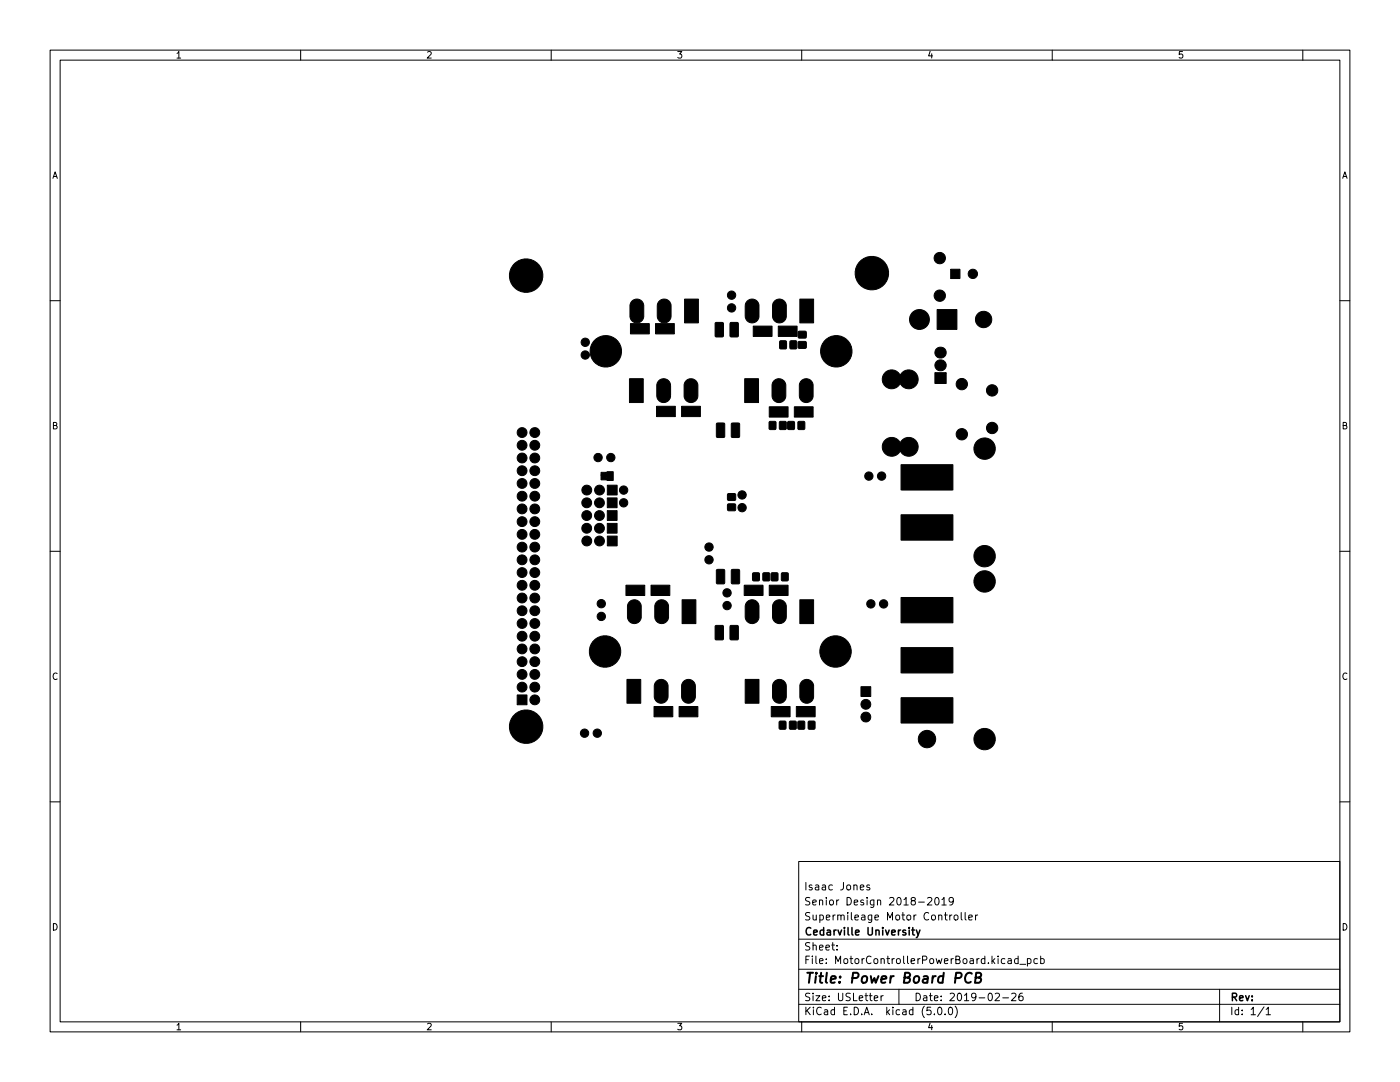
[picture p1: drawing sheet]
<svg xmlns="http://www.w3.org/2000/svg" width="279mm" height="216mm" viewBox="0 0 279 216" stroke-linecap="round" stroke-linejoin="round" font-family="sans-serif">
<defs><g id="words">
<text font-size="2.8" x="160.4" y="196.2">Title: Power Board PCB</text>
<g font-size="2.1">
<text x="160.4" y="177.6">Isaac Jones</text>
<text x="160.4" y="183.6">Supermileage Motor Controller</text>
<text x="160.4" y="180.6">Senior Design 2018-2019</text>
<text x="160.4" y="189.7">Sheet:</text>
<text x="160.4" y="186.7">Cedarville University</text>
<text x="160.4" y="192.4">File: MotorControllerPowerBoard.kicad_pcb</text>
<text x="160.4" y="202.5">KiCad E.D.A. kicad (5.0.0)</text>
<text x="160.4" y="199.7">Size: USLetter</text>
<text x="182.4" y="199.7">Date: 2019-02-26</text>
<text x="245.4" y="199.7">Rev:</text>
<text x="245.4" y="202.5">Id: 1/1</text>
</g>
<g font-size="1.8">
<text x="35" y="11.6">1</text>
<text x="85" y="11.6">2</text>
<text x="135" y="11.6">3</text>
<text x="185" y="11.6">4</text>
<text x="235" y="11.6">5</text>
<text x="10.3" y="35.6">A</text>
<text x="267.7" y="35.6">A</text>
<text x="10.3" y="85.7">B</text>
<text x="267.7" y="85.7">B</text>
<text x="10.3" y="135.6">C</text>
<text x="267.7" y="135.6">C</text>
<text x="10.3" y="185.7">D</text>
<text x="267.7" y="185.7">D</text>
<text x="35" y="205.6">1</text>
<text x="85" y="205.6">2</text>
<text x="135" y="205.6">3</text>
<text x="185" y="205.6">4</text>
<text x="235" y="205.6">5</text>
</g>
</g></defs>
<g fill="none" stroke="#000" stroke-width=".2">
<path d="M10 10h259.4v195.9h-259.4zM12 12h255.4v191.9h-255.4zM60 10v2M110 10v2M160 10v2M210 10v2M260 10v2M10 60h2M267.4 60h2M10 110h2M267.4 110h2M10 160h2"/>
<path d="M267.4 160h2M159.4 171.9h108v32h-108zM171.7 177.1l.7-.2-.1-.3h-.4l-.2 .2 .1 .7h.5M173.5 176.6h-.3l-.2 .2v.2l.5 .2v.3h-.5M185.1 179.2l.6-.1 .3 .4-1 1.1h1M186.8 179.2l.1-.1a.8 .8 0 0 1 .5 .7 .8 .8 0 0 1-.5 .8 1 1 0 0 1-.1-1.4zM188 179.5l.4-.4v1.5M190.3 179.7l-.3 .3h-.3l-.3-.3 .1-.5 .5-.1 .2 .1a.99 .99 0 0 1-.4 1.4h-.3M159.4 197.4h108M159.4 193.4h108M159.4 187.4h108M167 189.4v.2"/>
<path d="M167 188.7v.1M174.5 199.2l.7-.2-.1-.3h-.4l-.2 .2v.7h.6M175.8 198.7v1M176.3 198.7l-.5 .3M179.4 197.4v3M188 180.6h.8M190 182.6l-.5 .3M190.5 182.6h.4l.3 .3v.4l-.3 .3-.4-.1-.1-.2zM191.8 182.1v1.3l.2 .2M192.6 182.1v1.3l.2 .2M193.3 183.1l.7-.2v-.3h-.5l-.2 .2 .1 .7h.6M194.7 182.6v1"/>
<path d="M195.1 182.6l-.4 .3M198.6 198.3l.6-.1 .3 .4-1 1.1h1M200.1 199.1h1.2M201.2 191.4h.6v.9M201.8 191.6l-.5 .1-.2 .2 .2 .4 .5-.1M201.9 198.3l.6-.1 .3 .4-1 1.1h1M203.2 191.4l-.4-.1-.3 .3 .1 .6h.6M203.2 190.8v1.5M203.5 192.4h1.2M204 198.2h-.4a1.01 1.01 0 0 0 0 1.5l.5-.2 .1-.5-.3-.3h-.3l-.3 .3M205 191.4l.5-.1 .3 .3-.2 .6h-.6M205 191.3v1.5"/>
<path d="M207 191.4l-.4-.1-.3 .3 .2 .6h.5M207.7 191.4l.4-.1 .3 .3-.1 .6h-.6M207.7 190.8v1.5M243.4 197.4v6.5M60 203.9v2M110 203.9v2M159.4 200.4h108M160 203.9v2M186.5 202.3v.2M187.3 201h.2a.8 .8 0 0 1 .5 .7 .8 .8 0 0 1-.5 .8 1 1 0 0 1-.2-1.5zM188.6 202.3v.2M189.4 201.1l.2-.1a.8 .8 0 0 1 .5 .7 .8 .8 0 0 1-.5 .8l-.2-.2-.1-.4z"/>
<path d="M190.6 200.8a1.72 1.72 0 0 1 0 2.2M210 203.9v2M252.3 200.9l-1.3 1.9M252.7 201.4l.4-.4v1.5M252.7 202.5h.8M260 203.9v2"/>
</g>
<path d="M193.9 194.3a.88 .88 0 0 0-1 0 .88 .88 0 0 0-.3 .9 .69 .69 0 0 0 .3 .8 .69 .69 0 0 0 .8-.1M194.7 195.1h.7l.3-.2a.45 .45 0 0 0-.2-.8h-.7l-.2 2 .9-.1a.51 .51 0 0 0 .3-.5 .51 .51 0 0 0-.4-.4" fill="none" stroke="#000" stroke-width=".4"/>
<path d="M182 185.6h.5M182.2 185.1v1.3l.3 .2M182.9 185.6l.3 1M183.6 185.6l-.5 1.3-.2 .2" fill="none" stroke="#000" stroke-width=".3"/>
<g fill="#000" stroke="#000" stroke-width=".2">
<path d="M126.1 60.1a1.38 1.38 0 0 1 1.5-.3 1.38 1.38 0 0 1 .9 1.2v2.1a1.38 1.38 0 0 1-1.4 1.3 1.38 1.38 0 0 1-1.4-1.3v-2.3zM131.6 60.1a1.38 1.38 0 0 1 1.4-.3 1.38 1.38 0 0 1 .9 1.2v2.1a1.38 1.38 0 0 1-1.3 1.3 1.38 1.38 0 0 1-1.4-1.3v-2.3zM149.1 60.1a1.38 1.38 0 0 1 1.5-.3 1.38 1.38 0 0 1 .9 1.2v2.1a1.38 1.38 0 0 1-1.4 1.3 1.38 1.38 0 0 1-1.4-1.3v-2.3zM154.6 60.1a1.38 1.38 0 0 1 1.4-.3 1.38 1.38 0 0 1 .9 1.2v2.1a1.38 1.38 0 0 1-1.4 1.3 1.38 1.38 0 0 1-1.3-1.3v-2.3zM189.7 53.7h1.9v1.9h-1.9zM125.8 64.6h3.8v2h-3.8zM131.5 76a1.38 1.38 0 0 1 1.4-.3 1.38 1.38 0 0 1 .9 1.2v2.1a1.38 1.38 0 0 1-1.4 1.3 1.38 1.38 0 0 1-1.3-1.3v-2.3zM130.8 64.6h3.8v2h-3.8zM136.9 76a1.38 1.38 0 0 1 1.5-.3 1.38 1.38 0 0 1 .9 1.2v2.1a1.38 1.38 0 0 1-1.4 1.3 1.38 1.38 0 0 1-1.4-1.3v-2.3zM136.6 59.7h2.8v4.7h-2.8zM142.8 64.4l1.3-.1 .3 .2v2.5l-.2 .2h-1.2l-.3-.1zM145.8 64.4l1.3-.1 .2 .2 .1 2.5-.2 .2h-1.3l-.2-.1z"/>
<path d="M150.3 65.1h3.8v2h-3.8zM154.5 76a1.38 1.38 0 0 1 1.4-.3 1.38 1.38 0 0 1 .9 1.2v2.1a1.38 1.38 0 0 1-1.3 1.3 1.38 1.38 0 0 1-1.4-1.3v-2.3zM155.7 68.1l1-.1 .2 .1 .1 1.3-.1 .2h-1.1l-.2-.1zM157.7 68.1l1.1-.1 .2 .1v1.3l-.1 .2h-1l-.2-.1zM155.3 65.1h3.8v2h-3.8zM159.4 68.2h1.4l.1 .2v1l-.2 .1h-1.3l-.1-.2zM159.4 66.2l1.4-.1 .1 .2v1.1l-.2 .1-1.3-.1-.1-.2zM159.9 76a1.38 1.38 0 0 1 1.5-.3 1.38 1.38 0 0 1 .9 1.2v2.1a1.38 1.38 0 0 1-1.4 1.3 1.38 1.38 0 0 1-1.4-1.3v-2.3zM159.6 59.7h2.8v4.7h-2.8zM176.5 74.5a2.04 2.04 0 0 1 3.2 .3 1.89 1.89 0 0 1 2.9-.5 1.89 1.89 0 0 1-.1 2.9 1.89 1.89 0 0 1-2.9-.6 1.89 1.89 0 0 1-2.7 .7 1.89 1.89 0 0 1-.4-2.8zM186.6 74.4h2.2v2.1h-2.2zM187 61.8h4v3.9h-4z"/>
<path d="M119.9 94.3h1v.1h.2v-.3h1.3v1.8h-1.3v-.3h-.2v.2h-1v-1h1v.4h.2v-.4h-1.2zM121.2 96.8h2v2h-2zM125.6 75.6h2.8v4.7h-2.8zM131 81.1h3.8v2h-3.8zM136 81.1h3.8v2h-3.8zM143 84.5l1.4-.1 .2 .2v2.4l-.1 .3h-1.3l-.2-.2zM145.3 98.6l1.4-.1 .1 .2v1.1l-.2 .1-1.3-.1-.1-.2zM146 84.5l1.4-.1 .2 .2v2.4l-.1 .3h-1.3l-.2-.2zM148.6 75.6h2.8v4.7h-2.8zM153.6 84.2l1-.1 .2 .1 .1 1.3-.1 .2h-1.1l-.2-.1zM155.6 84.2l1.1-.1 .2 .1v1.3l-.1 .2h-1l-.2-.1zM153.5 81.2h3.8v2h-3.8z"/>
<path d="M157.3 84.2l1-.1 .2 .1 .1 1.3-.1 .2h-1.1l-.2-.1zM159.3 84.2l1.1-.1 .2 .1v1.3l-.1 .2h-1l-.2-.1zM158.5 81.2h3.8v2h-3.8zM176.8 87.7a2.07 2.07 0 0 1 2.9 .6 1.9 1.9 0 0 1 2.9-.5 1.9 1.9 0 0 1-.1 2.9 1.9 1.9 0 0 1-2.9-.6 1.89 1.89 0 0 1-2.8 .5 1.89 1.89 0 0 1 0-2.9zM179.8 92.7h10.4v5.1h-10.4zM121.2 104.4h2v2h-2zM121.2 101.9h2v1.9h-2zM121.2 99.4h2v1.9h-2zM121.2 107h2v1.9h-2zM125.6 120.1a1.38 1.38 0 0 1 1.5-.3 1.38 1.38 0 0 1 .9 1.2v2.1a1.38 1.38 0 0 1-1.4 1.3 1.38 1.38 0 0 1-1.4-1.3v-2.3zM124.9 116.8h3.8v2h-3.8zM131.1 120.1a1.38 1.38 0 0 1 1.4-.3 1.38 1.38 0 0 1 .9 1.2v2.1a1.38 1.38 0 0 1-1.3 1.3 1.38 1.38 0 0 1-1.4-1.3v-2.3z"/>
<path d="M129.9 116.8h3.8v2h-3.8zM143 113.7l1.4-.1 .2 .2v2.5l-.1 .2h-1.3l-.2-.1zM145.3 100.6h1.4l.1 .2v1l-.2 .1h-1.3l-.1-.2zM146 113.7l1.4-.1 .2 .2v2.5l-.1 .2h-1.3l-.2-.1zM149.1 120.1a1.38 1.38 0 0 1 1.5-.3 1.38 1.38 0 0 1 .9 1.2v2.1a1.38 1.38 0 0 1-1.4 1.3 1.38 1.38 0 0 1-1.4-1.3v-2.3zM150.3 114.4l1-.1 .2 .1 .1 1.3-.1 .2h-1.1l-.2-.1zM148.5 116.8h3.8v2h-3.8zM152.3 114.4l1.1-.1 .2 .1v1.3l-.1 .2h-1l-.2-.1zM154 114.4l1-.1 .2 .1 .1 1.3-.1 .2h-1.1l-.2-.1zM154.6 120.1a1.38 1.38 0 0 1 1.4-.3 1.38 1.38 0 0 1 .9 1.2v2.1a1.38 1.38 0 0 1-1.4 1.3 1.38 1.38 0 0 1-1.3-1.3v-2.3zM156 114.4l1.1-.1 .2 .1v1.3l-.1 .2h-1l-.2-.1zM153.5 116.8h3.8v2h-3.8z"/>
<path d="M179.8 102.7h10.4v5.1h-10.4zM131 136a1.38 1.38 0 0 1 1.4-.3 1.38 1.38 0 0 1 .9 1.2v2.1a1.38 1.38 0 0 1-1.4 1.3 1.38 1.38 0 0 1-1.3-1.3v-2.3zM136.4 136a1.38 1.38 0 0 1 1.5-.3 1.38 1.38 0 0 1 .9 1.2v2.1a1.38 1.38 0 0 1-1.4 1.3 1.38 1.38 0 0 1-1.4-1.3v-2.3zM136.1 119.7h2.8v4.7h-2.8zM142.8 124.9l1.3-.1 .3 .1v2.5l-.2 .3h-1.2l-.3-.2zM145.8 124.9l1.3-.1 .2 .1 .1 2.5-.2 .3h-1.3l-.2-.2zM154.6 136a1.38 1.38 0 0 1 1.4-.3 1.38 1.38 0 0 1 .9 1.2v2.1a1.38 1.38 0 0 1-1.4 1.3 1.38 1.38 0 0 1-1.3-1.3v-2.3zM160 136a1.38 1.38 0 0 1 1.5-.3 1.38 1.38 0 0 1 .9 1.2v2.1a1.38 1.38 0 0 1-1.4 1.3 1.38 1.38 0 0 1-1.4-1.3v-2.3zM159.6 119.7h2.8v4.7h-2.8zM171.8 137h2v2h-2zM179.8 129.2h10.4v5.1h-10.4zM179.8 119.2h10.4v5.1h-10.4z"/>
<path d="M103.2 138.7h2v1.9h-2zM125.1 135.6h2.8v4.7h-2.8zM130.5 141h3.8v2h-3.8zM135.5 141h3.8v2h-3.8zM148.7 135.6h2.8v4.7h-2.8zM155.6 144l1-.1 .2 .1 .1 1.3-.1 .2h-1.1l-.2-.1zM153.9 141h3.8v2h-3.8zM157.6 144l1.1-.1 .2 .1v1.3l-.1 .2h-1l-.2-.1zM159.3 144l1-.1 .3 .1v1.3l-.1 .2h-1l-.2-.1zM161.3 144l1.1-.1 .2 .1 .1 1.3-.1 .2h-1.1l-.2-.1zM158.9 141h3.8v2h-3.8zM179.8 139.2h10.4v5.1h-10.4z"/>
<circle cx="105" cy="55" r="3.3"/>
<circle cx="146" cy="58.9" r=".83"/>
<circle cx="174" cy="54.5" r="3.3"/>
<circle cx="187.5" cy="59" r="1.13"/>
<circle cx="187.5" cy="51.5" r="1.13"/>
<circle cx="194.2" cy="54.6" r=".93"/>
<circle cx="116.8" cy="70.8" r=".83"/>
<circle cx="116.8" cy="68.3" r=".83"/>
<circle cx="120.9" cy="70.1" r="3.1"/>
<circle cx="146" cy="61.4" r=".83"/>
<circle cx="166.9" cy="70.1" r="3.1"/>
<circle cx="183.5" cy="63.8" r="1.98"/>
<circle cx="187.7" cy="72.9" r="1.11"/>
<circle cx="187.7" cy="70.4" r="1.11"/>
<circle cx="191.9" cy="76.6" r="1.13"/>
<circle cx="196.3" cy="63.8" r="1.63"/>
<circle cx="198" cy="77.9" r="1.13"/>
<circle cx="104.2" cy="99" r=".98"/>
<circle cx="104.2" cy="88.8" r=".98"/>
<circle cx="104.2" cy="96.5" r=".98"/>
<circle cx="104.2" cy="91.4" r=".98"/>
<circle cx="104.2" cy="93.9" r=".98"/>
<circle cx="104.2" cy="86.3" r=".98"/>
<circle cx="106.7" cy="88.8" r=".98"/>
<circle cx="106.7" cy="96.5" r=".98"/>
<circle cx="106.7" cy="93.9" r=".98"/>
<circle cx="106.7" cy="99" r=".98"/>
<circle cx="106.7" cy="91.4" r=".98"/>
<circle cx="106.7" cy="86.3" r=".98"/>
<circle cx="117.1" cy="97.8" r=".98"/>
<circle cx="119.4" cy="91.3" r=".83"/>
<circle cx="119.6" cy="97.8" r=".98"/>
<circle cx="121.9" cy="91.3" r=".83"/>
<circle cx="124.5" cy="97.8" r=".83"/>
<circle cx="148.1" cy="98.8" r=".83"/>
<circle cx="173.4" cy="95" r=".83"/>
<circle cx="175.9" cy="95" r=".83"/>
<circle cx="192" cy="86.6" r="1.13"/>
<circle cx="196.5" cy="89.5" r="2.14"/>
<circle cx="198" cy="85.4" r="1.13"/>
<circle cx="104.2" cy="101.5" r=".98"/>
<circle cx="104.2" cy="119.3" r=".98"/>
<circle cx="104.2" cy="109.2" r=".98"/>
<circle cx="104.2" cy="111.7" r=".98"/>
<circle cx="104.2" cy="106.6" r=".98"/>
<circle cx="104.2" cy="104.1" r=".98"/>
<circle cx="104.2" cy="116.8" r=".98"/>
<circle cx="104.2" cy="114.2" r=".98"/>
<circle cx="106.7" cy="111.7" r=".98"/>
<circle cx="106.7" cy="106.6" r=".98"/>
<circle cx="106.7" cy="104.1" r=".98"/>
<circle cx="106.7" cy="119.3" r=".98"/>
<circle cx="106.7" cy="109.2" r=".98"/>
<circle cx="106.7" cy="101.5" r=".98"/>
<circle cx="106.7" cy="116.8" r=".98"/>
<circle cx="106.7" cy="114.2" r=".98"/>
<circle cx="117.1" cy="105.4" r=".98"/>
<circle cx="117.1" cy="102.9" r=".98"/>
<circle cx="117.1" cy="100.3" r=".98"/>
<circle cx="117.1" cy="107.9" r=".98"/>
<circle cx="119.6" cy="105.4" r=".98"/>
<circle cx="119.6" cy="102.9" r=".98"/>
<circle cx="119.6" cy="100.3" r=".98"/>
<circle cx="119.6" cy="107.9" r=".98"/>
<circle cx="124.5" cy="100.3" r=".83"/>
<circle cx="141.5" cy="111.7" r=".83"/>
<circle cx="141.5" cy="109.2" r=".83"/>
<circle cx="145.1" cy="118.3" r=".83"/>
<circle cx="148.1" cy="101.3" r=".83"/>
<circle cx="196.5" cy="111" r="2.14"/>
<circle cx="196.5" cy="116" r="2.13"/>
<circle cx="104.2" cy="134.6" r=".98"/>
<circle cx="104.2" cy="132" r=".98"/>
<circle cx="104.2" cy="124.4" r=".98"/>
<circle cx="104.2" cy="129.5" r=".98"/>
<circle cx="104.2" cy="126.9" r=".98"/>
<circle cx="104.2" cy="121.9" r=".98"/>
<circle cx="104.2" cy="137.1" r=".98"/>
<circle cx="106.7" cy="134.6" r=".98"/>
<circle cx="106.7" cy="132" r=".98"/>
<circle cx="106.7" cy="124.4" r=".98"/>
<circle cx="106.7" cy="139.6" r=".98"/>
<circle cx="106.7" cy="126.9" r=".98"/>
<circle cx="106.7" cy="121.9" r=".98"/>
<circle cx="106.7" cy="129.5" r=".98"/>
<circle cx="106.7" cy="137.1" r=".98"/>
<circle cx="120" cy="123" r=".83"/>
<circle cx="120" cy="120.5" r=".83"/>
<circle cx="120.8" cy="130" r="3.1"/>
<circle cx="145.1" cy="120.8" r=".83"/>
<circle cx="166.7" cy="130" r="3.1"/>
<circle cx="173.8" cy="120.5" r=".83"/>
<circle cx="176.3" cy="120.5" r=".83"/>
<circle cx="105" cy="145" r="3.3"/>
<circle cx="116.7" cy="146.3" r=".83"/>
<circle cx="119.2" cy="146.3" r=".83"/>
<circle cx="172.8" cy="140.5" r=".98"/>
<circle cx="172.8" cy="143.1" r=".98"/>
<circle cx="185" cy="147.5" r="1.73"/>
<circle cx="196.5" cy="147.5" r="2.14"/>
</g>
<use href="#words"/>
</svg>
